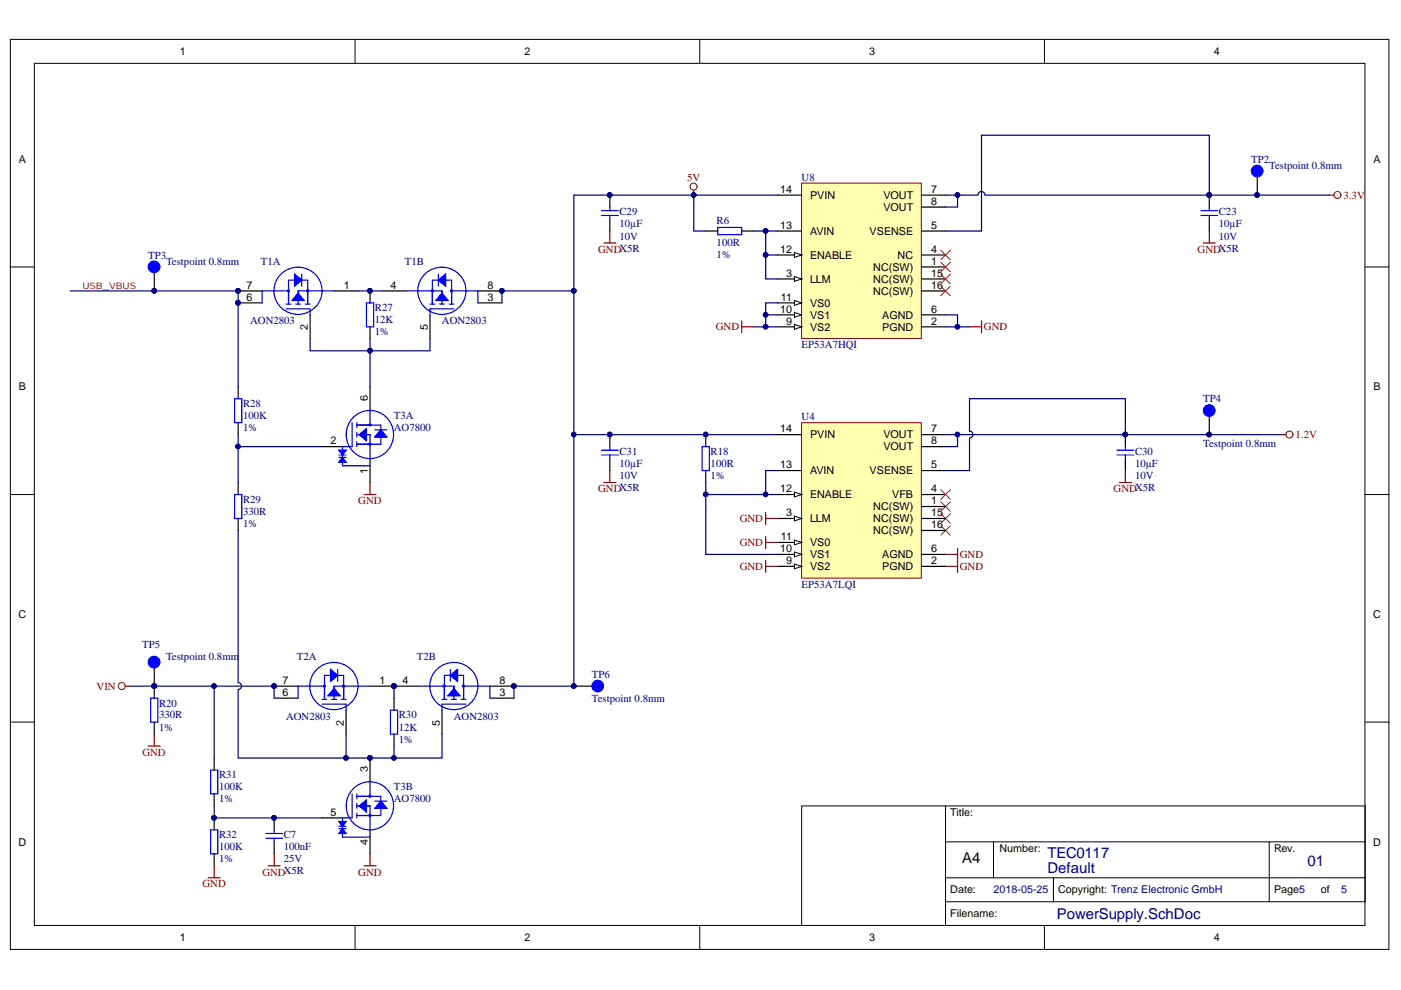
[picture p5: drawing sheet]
<svg xmlns="http://www.w3.org/2000/svg" width="297mm" height="210mm" viewBox="0 0 297 210" stroke-linecap="round" stroke-linejoin="round" font-family="sans-serif">
<defs><g id="words">
<text font-size="3.2" x="204" y="182.9">A4</text>
<g font-size="3.2" fill="#000080">
<text x="222.1" y="185.2">Default</text>
<text x="222.1" y="181.9">TEC0117</text>
<text x="277.2" y="183.6">01</text>
<text x="224.1" y="194.8">PowerSupply.SchDoc</text>
</g>
<g font-size="2.3">
<text x="38.1" y="11.7">1</text>
<text x="111.2" y="11.7">2</text>
<text x="184.3" y="11.7">3</text>
<text x="257.4" y="11.7">4</text>
<text x="4" y="34.5">A</text>
<text x="291.2" y="34.5">A</text>
<text x="165.4" y="40.9">14</text>
<text x="197.4" y="40.9">7</text>
<text x="171.7" y="42.2">PVIN</text>
<text x="187.3" y="42.2">VOUT</text>
<text x="187.3" y="44.7">VOUT</text>
<text x="197.4" y="43.4">8</text>
<text x="165.4" y="48.5">13</text>
<text x="165.4" y="53.6">12</text>
<text x="171.7" y="49.8">AVIN</text>
<text x="184.4" y="49.8">VSENSE</text>
<text x="197.4" y="48.5">5</text>
<text x="197.4" y="53.6">4</text>
<text x="166.7" y="58.7">3</text>
<text x="171.7" y="54.8">ENABLE</text>
<text x="171.7" y="59.9">LLM</text>
<text x="185.1" y="57.4">NC(SW)</text>
<text x="185.1" y="59.9">NC(SW)</text>
<text x="190.3" y="54.8">NC</text>
<text x="197.4" y="56.1">1</text>
<text x="197.4" y="58.7">15</text>
<text x="52.3" y="63.7">6</text>
<text x="52.3" y="61.2">7</text>
<text x="72.9" y="61.2">1</text>
<text x="82.8" y="61.2">4</text>
<text x="103.4" y="61.2">8</text>
<text x="103.4" y="63.7">3</text>
<text x="165.6" y="63.7">11</text>
<text x="171.7" y="65">VS0</text>
<text x="185.1" y="62.5">NC(SW)</text>
<text x="197.4" y="61.2">16</text>
<text x="65.3" y="70.1" transform="rotate(-90 65.3 70.1)">2</text>
<text x="90.7" y="70.1" transform="rotate(-90 90.7 70.1)">5</text>
<text x="165.4" y="66.3">10</text>
<text x="166.7" y="68.8">9</text>
<text x="171.7" y="67.6">VS1</text>
<text x="171.7" y="70.1">VS2</text>
<text x="187" y="70.1">PGND</text>
<text x="187" y="67.6">AGND</text>
<text x="197.4" y="68.8">2</text>
<text x="197.4" y="66.3">6</text>
<text x="4" y="82.8">B</text>
<text x="291.2" y="82.8">B</text>
<text x="78" y="85.1" transform="rotate(-90 78 85.1)">6</text>
<text x="70.1" y="94.2">2</text>
<text x="165.4" y="91.7">14</text>
<text x="171.7" y="92.9">PVIN</text>
<text x="187.3" y="92.9">VOUT</text>
<text x="187.3" y="95.5">VOUT</text>
<text x="197.4" y="91.7">7</text>
<text x="197.4" y="94.2">8</text>
<text x="78" y="100.5" transform="rotate(-90 78 100.5)">1</text>
<text x="165.4" y="99.3">13</text>
<text x="171.7" y="100.6">AVIN</text>
<text x="184.4" y="100.6">VSENSE</text>
<text x="197.4" y="99.3">5</text>
<text x="165.4" y="104.4">12</text>
<text x="171.7" y="105.6">ENABLE</text>
<text x="189.2" y="105.6">VFB</text>
<text x="197.4" y="106.9">1</text>
<text x="197.4" y="104.4">4</text>
<text x="166.7" y="109.4">3</text>
<text x="171.7" y="110.7">LLM</text>
<text x="185.1" y="108.2">NC(SW)</text>
<text x="185.1" y="110.7">NC(SW)</text>
<text x="185.1" y="113.2">NC(SW)</text>
<text x="197.4" y="109.4">15</text>
<text x="197.4" y="112">16</text>
<text x="165.4" y="117.1">10</text>
<text x="165.6" y="114.5">11</text>
<text x="166.7" y="119.6">9</text>
<text x="171.7" y="115.8">VS0</text>
<text x="171.7" y="118.3">VS1</text>
<text x="187" y="118.3">AGND</text>
<text x="197.4" y="119.6">2</text>
<text x="197.4" y="117.1">6</text>
<text x="171.7" y="120.9">VS2</text>
<text x="187" y="120.9">PGND</text>
<text x="3.9" y="131">C</text>
<text x="291.1" y="131">C</text>
<text x="59.9" y="147.6">6</text>
<text x="59.9" y="145">7</text>
<text x="80.5" y="145">1</text>
<text x="85.3" y="145">4</text>
<text x="105.9" y="145">8</text>
<text x="105.9" y="147.6">3</text>
<text x="72.9" y="153.9" transform="rotate(-90 72.9 153.9)">2</text>
<text x="93.2" y="153.9" transform="rotate(-90 93.2 153.9)">5</text>
<text x="78" y="163.8" transform="rotate(-90 78 163.8)">3</text>
<text x="70.1" y="173">5</text>
<text x="201.5" y="173">Title:</text>
<text x="3.9" y="179.3">D</text>
<text x="78" y="179.3" transform="rotate(-90 78 179.3)">4</text>
<text x="291.1" y="179.3">D</text>
<text x="211.9" y="180.6">Number:</text>
<text x="270.1" y="180.6">Rev.</text>
<text x="201.5" y="189.4">Date:</text>
<text x="224.4" y="189.4">Copyright: Trenz Electronic GmbH</text>
<text x="270.1" y="189.4">Page5</text>
<text x="280" y="189.4">of</text>
<text x="201.5" y="194.5">Filename:</text>
<text x="38.1" y="199.6">1</text>
<text x="111.2" y="199.6">2</text>
<text x="184.3" y="199.6">3</text>
<text x="257.4" y="199.6">4</text>
</g>
<g font-size="2.3" fill="#000080">
<text x="265.3" y="34.5">TP2</text>
<text x="269.1" y="35.8">Testpoint 0.8mm</text>
<text x="170" y="38.3">U8</text>
<text x="131.3" y="45.7">C29</text>
<text x="151.9" y="47.5">R6</text>
<text x="258.4" y="45.7">C23</text>
<text x="131.3" y="50.8">10V</text>
<text x="131.3" y="48.2">10µF</text>
<text x="151.9" y="52.1">100R</text>
<text x="258.4" y="50.8">10V</text>
<text x="258.4" y="48.2">10µF</text>
<text x="31.4" y="54.8">TP3</text>
<text x="35.2" y="56.1">Testpoint 0.8mm</text>
<text x="55.3" y="56.2">T1A</text>
<text x="85.8" y="56.2">T1B</text>
<text x="151.9" y="54.6">1%</text>
<text x="53" y="68.8">AON2803</text>
<text x="79.5" y="71.1">1%</text>
<text x="79.5" y="66">R27</text>
<text x="79.5" y="68.5">12K</text>
<text x="93.7" y="68.8">AON2803</text>
<text x="170" y="73.9">EP53A7HQI</text>
<text x="51.5" y="86.3">R28</text>
<text x="51.5" y="88.9">100K</text>
<text x="83.5" y="88.9">T3A</text>
<text x="170" y="89.1">U4</text>
<text x="255.1" y="85.3">TP4</text>
<text x="51.5" y="91.4">1%</text>
<text x="83.5" y="91.4">AO7800</text>
<text x="255.1" y="94.7">Testpoint 0.8mm</text>
<text x="131.3" y="101.5">10V</text>
<text x="131.3" y="96.5">C31</text>
<text x="131.3" y="99">10µF</text>
<text x="150.7" y="101.5">1%</text>
<text x="150.7" y="96.5">R18</text>
<text x="150.7" y="99">100R</text>
<text x="240.6" y="101.5">10V</text>
<text x="240.6" y="96.5">C30</text>
<text x="240.6" y="99">10µF</text>
<text x="51.5" y="106.7">R29</text>
<text x="51.5" y="111.7">1%</text>
<text x="51.5" y="109.2">330R</text>
<text x="170" y="124.7">EP53A7LQI</text>
<text x="30.2" y="137.4">TP5</text>
<text x="35.2" y="139.9">Testpoint 0.8mm</text>
<text x="62.9" y="140">T2A</text>
<text x="88.4" y="140">T2B</text>
<text x="125.5" y="143.7">TP6</text>
<text x="33.7" y="149.8">R20</text>
<text x="125.5" y="148.8">Testpoint 0.8mm</text>
<text x="33.7" y="154.9">1%</text>
<text x="33.7" y="152.3">330R</text>
<text x="60.7" y="152.6">AON2803</text>
<text x="84.6" y="152.3">R30</text>
<text x="84.6" y="154.9">12K</text>
<text x="96.2" y="152.6">AON2803</text>
<text x="84.6" y="157.4">1%</text>
<text x="46.4" y="165.1">R31</text>
<text x="46.4" y="167.6">100K</text>
<text x="83.5" y="167.6">T3B</text>
<text x="46.4" y="170.1">1%</text>
<text x="83.5" y="170.1">AO7800</text>
<text x="46.4" y="177.7">R32</text>
<text x="60.2" y="177.7">C7</text>
<text x="46.4" y="182.8">1%</text>
<text x="46.4" y="180.3">100K</text>
<text x="60.2" y="182.8">25V</text>
<text x="60.2" y="180.3">100nF</text>
<text x="210.7" y="189.4">2018-05-25</text>
<text x="284.3" y="189.4">5</text>
</g>
<g font-size="2.3" fill="#800000">
<text x="145.7" y="38.3">5V</text>
<text x="284.8" y="42.1">3.3V</text>
<text x="126.8" y="53.6">GNDX5R</text>
<text x="253.9" y="53.6">GNDX5R</text>
<text x="151.8" y="70.1">GND</text>
<text x="208.6" y="70.1">GND</text>
<text x="274.7" y="92.9">1.2V</text>
<text x="76" y="106.9">GND</text>
<text x="126.8" y="104.4">GNDX5R</text>
<text x="236.1" y="104.4">GNDX5R</text>
<text x="156.8" y="110.7">GND</text>
<text x="156.8" y="115.8">GND</text>
<text x="203.5" y="118.3">GND</text>
<text x="156.8" y="120.9">GND</text>
<text x="203.5" y="120.9">GND</text>
<text x="20.5" y="146.2">VIN</text>
<text x="30.2" y="160.2">GND</text>
<text x="55.6" y="185.6">GNDX5R</text>
<text x="76" y="185.6">GND</text>
<text x="42.9" y="188.2">GND</text>
</g>
<text font-size="1.9" fill="#800000" x="17.5" y="61.3">USB_VBUS</text>
</g></defs>
<g fill="#fff" stroke="#000" stroke-width=".21">
<path d="M2.2 8.4h292.3v192.9h-292.3z"/>
<path d="M7.3 13.4h282.1v182.8h-282.1z"/>
</g>
<g fill="none" stroke="#000" stroke-width=".21">
<path d="M75.3 8.4v5M148.4 8.4v5M221.4 8.4v5M2.2 56.6h5.1M289.4 56.6h5.1M2.2 104.9h5.1M289.4 104.9h5.1M2.2 153.1h5.1M289.4 153.1h5.1M200.5 170.9h88.9v20.3h-88.9zM200.5 170.9h-30.5v25.4M200.5 178.5h88.9"/>
<path d="M210.6 178.5v7.6h-10.1M269.1 178.5v12.7M75.3 196.3v5.1M148.4 196.3v5.1M200.5 191.2v5.1M210.6 186.1h78.8M221.4 196.3v5.1M223.4 186.1v5.1"/>
</g>
<g fill="none" stroke="#800000" stroke-width=".21">
<circle cx="147.1" cy="39.6" r=".74"/>
<circle cx="283.6" cy="41.3" r=".74"/>
</g>
<path d="M128 51.5h2.6M129.3 49v2.5M147.1 40.3v1.1M281.8 41.4h1" fill="none" stroke="#800000" stroke-width=".25"/>
<circle cx="147.1" cy="41.3" r=".48" fill="#000080" stroke="#000080" stroke-width=".21"/>
<path d="M169.9 38.8h25.4v33h-25.4z" fill="#ffffb0" stroke="#800000" stroke-width=".21"/>
<path d="M164.9 49h5.1M164.9 54.1h5.1M195.4 49h5.1M195.4 41.4h5.1M195.4 43.9h5.1M195.4 69.3h5.1M195.4 66.8h5.1" fill="none" stroke="#000" stroke-width=".25"/>
<path d="M168.4 53.6l1.6 .5-1.6 .5z" fill="#fff"/>
<path d="M168.4 53.6l1.6 .5-1.6 .5z" fill="none" stroke="#000" stroke-width=".21"/>
<path d="M164.9 41.4h5.1M164.9 59.1h5.1M195.4 56.6h5.1" fill="none" stroke="#000" stroke-width=".25"/>
<path d="M168.4 58.6l1.6 .5-1.6 .5z" fill="#fff"/>
<path d="M168.4 58.6l1.6 .5-1.6 .5z" fill="none" stroke="#000" stroke-width=".21"/>
<path d="M164.9 64.2h5.1" fill="none" stroke="#000" stroke-width=".25"/>
<path d="M168.4 63.7l1.6 .5-1.6 .5z" fill="#fff"/>
<path d="M168.4 63.7l1.6 .5-1.6 .5z" fill="none" stroke="#000" stroke-width=".21"/>
<path d="M164.9 66.8h5.1" fill="none" stroke="#000" stroke-width=".25"/>
<path d="M168.4 66.3l1.6 .5-1.6 .5z" fill="#fff"/>
<path d="M168.4 66.3l1.6 .5-1.6 .5z" fill="none" stroke="#000" stroke-width=".21"/>
<path d="M164.9 69.3h5.1" fill="none" stroke="#000" stroke-width=".25"/>
<path d="M168.4 68.8l1.6 .5-1.6 .5z" fill="#fff"/>
<path d="M168.4 68.8l1.6 .5-1.6 .5z" fill="none" stroke="#000" stroke-width=".21"/>
<g fill="none" stroke="#000" stroke-width=".25">
<path d="M149.6 49h2.6M157.3 49h2.5M195.4 54.1h5.1M195.4 59.1h5.1M78.5 61.7v2.5M78.5 69.3v2.5M195.4 61.7h5.1M50.5 82v2.5M50.5 89.6v2.6M50.5 102.3v2.6M50.5 109.9v2.6M83.5 148v2.6"/>
<path d="M83.5 155.6v2.6M45.4 160.7v2.6M45.4 168.3v2.6M45.4 173.4v2.6M58.1 173.4v2.6M58.1 178.5v2.5M68.3 173.4h5.1M78.5 160.7v5.1M78.5 176v5M45.4 181v2.6"/>
</g>
<g fill="none" stroke="#800000" stroke-width=".25">
<path d="M157.3 69.3h2.5M157.3 68v2.6M205.6 69.3h2.5M208.1 68v2.6M77.2 104.9h2.5M78.5 102.3v2.6M26.6 145.5h1M44.1 186.1h2.6M45.4 183.6v2.5M56.9 183.6h2.5M58.1 181v2.6M77.2 183.6h2.5"/>
<path d="M78.5 181v2.6"/>
</g>
<path d="M199.5 58.1l2 2.1M199.5 55.6l2 2M199.5 53l2 2.1M201.5 58.1l-2 2.1M201.5 55.6l-2 2M201.5 53l-2 2.1M199.5 60.7l2 2M201.5 60.7l-2 2" fill="none" stroke="#f00" stroke-width=".21"/>
<g fill="none" stroke="#00f" stroke-width=".25">
<path d="M152.2 48.2h5.1v1.5h-5.1zM77.7 64.2h1.5v5.1h-1.5zM49.7 84.5h1.6v5.1h-1.6zM49.7 104.9h1.6v5h-1.6zM82.8 150.6h1.5v5h-1.5zM44.7 176h1.5v5h-1.5zM44.7 163.3h1.5v5h-1.5zM56.3 176.7h3.6M56.3 177.7h3.6M58.1 176v.7M58.1 177.7v.8M74.6 168.3v5.1h-1.2"/>
<path d="M75.7 168.8h5v4.1h-5M75.7 168.3v1.1M75.7 170.4v1M75.7 172.4v1M76.2 170.9l1.5-1.3v2.5zM77.2 170.9h1.3M83.4 170.7a5.1 5.1 0 0 0-5.8-4.8 5.1 5.1 0 0 0-4.1 6.4 5.1 5.1 0 0 0 6.8 3.3 5.1 5.1 0 0 0 3.1-4.9"/>
<circle cx="78.4" cy="168.8" r=".2"/>
<circle cx="78.4" cy="172.9" r=".23"/>
</g>
<circle cx="25.8" cy="145.5" r=".74" fill="none" stroke="#800000" stroke-width=".21"/>
<g fill="#000080" stroke="#000080" stroke-width=".21">
<circle cx="78.4" cy="61.7" r=".48"/>
<circle cx="45.4" cy="173.4" r=".49"/>
<circle cx="58.1" cy="173.4" r=".48"/>
<circle cx="78.4" cy="160.7" r=".48"/>
</g>
<path d="M78.5 165.8v3M78.5 170.9v5.1" fill="none" stroke="#0000bf" stroke-width=".25"/>
<path d="M76.2 170.9l1.5-1.3v2.5z" fill="#00f"/>
<path d="M76.2 170.9l1.5-1.3v2.5z" fill="none" stroke="#00f" stroke-width=".21"/>
<path d="M75.7 170.9h2.8M79.5 169.9h2.5M80.7 169.9l1.3 1.5h-2.5z" fill="none" stroke="#00f" stroke-width=".25"/>
<path d="M80.7 169.9l1.3 1.5h-2.5z" fill="#00f"/>
<path d="M80.7 169.9l1.3 1.5h-2.5z" fill="none" stroke="#00f" stroke-width=".21"/>
<path d="M71.8 174.2h1.6l-.8 1M71.8 175.2h1.6M72.6 173.4v4.1h5.9" fill="none" stroke="#00f" stroke-width=".25"/>
<path d="M71.8 174.2h1.6l-.8 1z" fill="#00f"/>
<path d="M71.8 174.2h1.6l-.8 1z" fill="none" stroke="#00f" stroke-width=".21"/>
<path d="M71.8 174.2l.8 1M71.8 175.7h1.6M72.6 175.7l-.8 1h1.6" fill="none" stroke="#00f" stroke-width=".25"/>
<path d="M72.6 175.7l.8 1h-1.6z" fill="#00f"/>
<path d="M72.6 175.7l.8 1h-1.6z" fill="none" stroke="#00f" stroke-width=".21"/>
<g fill="none" stroke="#00f" stroke-width=".25">
<path d="M74.6 89.6v5.1h-1.2M75.7 90.1h5v4.1h-5M75.7 89.6v1M75.7 91.6v1.1M75.7 93.7v1M76.2 92.2l1.5-1.3v2.5zM77.2 92.2h1.3M83.4 92a5.1 5.1 0 0 0-5.8-4.8 5.1 5.1 0 0 0-4.1 6.4 5.1 5.1 0 0 0 6.8 3.3 5.1 5.1 0 0 0 3.1-4.9M72.6 175.7l.8 1"/>
<circle cx="78.4" cy="90.1" r=".2"/>
<circle cx="78.4" cy="94.2" r=".23"/>
</g>
<circle cx="78.4" cy="160.7" r=".48" fill="#000080" stroke="#000080" stroke-width=".21"/>
<path d="M68.3 94.7h5.1M78.5 82v5.1M78.5 97.2v5.1" fill="none" stroke="#000" stroke-width=".25"/>
<path d="M78.5 87.1v3M78.5 92.2v5" fill="none" stroke="#0000bf" stroke-width=".25"/>
<path d="M76.2 92.2l1.5-1.3v2.5z" fill="#00f"/>
<path d="M76.2 92.2l1.5-1.3v2.5z" fill="none" stroke="#00f" stroke-width=".21"/>
<path d="M75.7 92.2h2.8M79.5 91.1h2.5M80.7 91.1l1.3 1.6h-2.5z" fill="none" stroke="#00f" stroke-width=".25"/>
<path d="M80.7 91.1l1.3 1.6h-2.5z" fill="#00f"/>
<path d="M80.7 91.1l1.3 1.6h-2.5z" fill="none" stroke="#00f" stroke-width=".21"/>
<path d="M71.8 95.5h1.6l-.8 1M71.8 96.5h1.6M72.6 94.7v4.1h5.9" fill="none" stroke="#00f" stroke-width=".25"/>
<path d="M71.8 95.5h1.6l-.8 1z" fill="#00f"/>
<path d="M71.8 95.5h1.6l-.8 1z" fill="none" stroke="#00f" stroke-width=".21"/>
<path d="M71.8 95.5l.8 1M71.8 97h1.6M72.6 97l-.8 1h1.6" fill="none" stroke="#00f" stroke-width=".25"/>
<path d="M72.6 97l.8 1h-1.6z" fill="#00f"/>
<path d="M72.6 97l.8 1h-1.6z" fill="none" stroke="#00f" stroke-width=".21"/>
<g fill="none" stroke="#00f" stroke-width=".25">
<path d="M72.6 97l.8 1M65.7 145.5h3.1M67.4 141.7a5.1 5.1 0 0 1 7.2 .4 5.1 5.1 0 0 1-.4 7.2 5.1 5.1 0 0 1-7.2-.5 4.9 4.9 0 0 1 .4-7.1zM68.3 149.3h5.1v1.3M68.3 148.3h1M68.8 148.3v-5.1h4.1v5.1M70.3 148.3h1M70.8 145.5v1.3M70.8 146l1.3 1.5h-2.5zM72.4 148.3h1"/>
<circle cx="68.8" cy="145.5" r=".2"/>
<circle cx="72.8" cy="145.5" r=".23"/>
</g>
<path d="M58.1 148h5.1M73.4 150.6v5M78.5 145.5h5" fill="none" stroke="#000" stroke-width=".25"/>
<circle cx="83.5" cy="145.5" r=".48" fill="#000080" stroke="#000080" stroke-width=".21"/>
<path d="M70.8 146l1.3 1.5h-2.5z" fill="#00f"/>
<path d="M70.8 146l1.3 1.5h-2.5z" fill="none" stroke="#00f" stroke-width=".21"/>
<path d="M70.1 141.9l1.5 1.3-1.5 1.3zM71.6 141.9v2.6M75.9 145.5h-5.1v2.8" fill="none" stroke="#00f" stroke-width=".25"/>
<path d="M70.1 141.9l1.5 1.3-1.5 1.3z" fill="#00f"/>
<path d="M70.1 141.9l1.5 1.3-1.5 1.3z" fill="none" stroke="#00f" stroke-width=".21"/>
<path d="M58.1 145.5h5.1" fill="none" stroke="#000" stroke-width=".25"/>
<g fill="#000080" stroke="#000080" stroke-width=".21">
<circle cx="58.1" cy="145.5" r=".48"/>
<circle cx="83.5" cy="145.5" r=".48"/>
</g>
<g fill="none" stroke="#00f" stroke-width=".25">
<path d="M65.7 145.5h-2.5v2.5M75.9 145.5h2.6M93.7 148.3h1M94.2 148.3v-5.1h4.1v5.1M95.7 148.3h1.1M96.3 145.5v1.3M96.3 146l1.2 1.5h-2.5zM96.4 140.5a5.1 5.1 0 0 0-4.8 7 5.1 5.1 0 0 0 8.4 1.3 5 5 0 0 0 .9-5.3 5 5 0 0 0-4.4-3M97.8 148.3h1M98.3 145.5h3M98.8 149.3h-5.1v1.3"/>
<circle cx="94.2" cy="145.5" r=".24"/>
<circle cx="98.3" cy="145.5" r=".21"/>
</g>
<path d="M96.3 146l1.2 1.5h-2.5z" fill="#00f"/>
<path d="M96.3 146l1.2 1.5h-2.5z" fill="none" stroke="#00f" stroke-width=".21"/>
<path d="M91.2 145.5h5.1v2.8M95.5 143.2l1.5-1.3v2.6zM95.5 141.9v2.6" fill="none" stroke="#00f" stroke-width=".25"/>
<path d="M95.5 143.2l1.5-1.3v2.6z" fill="#00f"/>
<path d="M95.5 143.2l1.5-1.3v2.6z" fill="none" stroke="#00f" stroke-width=".21"/>
<path d="M50.5 64.2h5.1M65.7 66.8v5M70.8 61.7h5.1M83.5 145.5h5.1M93.7 150.6v5M103.9 145.5h5.1M103.9 148h5.1" fill="none" stroke="#000" stroke-width=".25"/>
<g fill="#000080" stroke="#000080" stroke-width=".21">
<circle cx="108.9" cy="145.5" r=".48"/>
<circle cx="83.5" cy="145.5" r=".48"/>
<circle cx="50.5" cy="64.2" r=".49"/>
</g>
<g fill="none" stroke="#00f" stroke-width=".25">
<path d="M63.1 56.7a5.1 5.1 0 0 1 4.7 7 5.1 5.1 0 0 1-8.4 1.3 5 5 0 0 1-.9-5.3 5 5 0 0 1 4.5-3M58.1 61.7h3.1M60.7 65.5h5v1.3M60.7 64.5h1M61.2 64.5v-5.1h4v5.1M62.7 64.5h1M63.2 61.7v1.3M63.2 62.2l1.3 1.5h-2.6zM64.7 64.5h1M88.6 145.5h2.6M101.3 145.5h2.6v2.5"/>
<circle cx="61.1" cy="61.6" r=".21"/>
<circle cx="65.2" cy="61.7" r=".23"/>
</g>
<path d="M63.2 62.2l1.3 1.5h-2.6z" fill="#00f"/>
<path d="M63.2 62.2l1.3 1.5h-2.6z" fill="none" stroke="#00f" stroke-width=".21"/>
<path d="M62.4 58.1l1.6 1.3-1.6 1.3zM64 58.1v2.6M68.3 61.7h-5.1v2.8" fill="none" stroke="#00f" stroke-width=".25"/>
<path d="M62.4 58.1l1.6 1.3-1.6 1.3z" fill="#00f"/>
<path d="M62.4 58.1l1.6 1.3-1.6 1.3z" fill="none" stroke="#00f" stroke-width=".21"/>
<path d="M50.5 61.7h5.1" fill="none" stroke="#000" stroke-width=".25"/>
<g fill="#000080" stroke="#000080" stroke-width=".21">
<circle cx="50.5" cy="61.7" r=".49"/>
<circle cx="50.5" cy="64.2" r=".49"/>
</g>
<g fill="none" stroke="#00f" stroke-width=".25">
<path d="M93.9 56.7a5.1 5.1 0 0 0-4.9 7 5.1 5.1 0 0 0 8.5 1.3 5 5 0 0 0 .9-5.3 5 5 0 0 0-4.5-3M58.1 61.7h-2.5v2.5M68.3 61.7h2.5M91.2 64.5h1M91.7 64.5v-5.1h4v5.1M93.2 64.5h1M93.7 61.7v1.3M93.7 62.2l1.3 1.5h-2.6zM95.2 64.5h1.1M95.7 61.7h3.1M96.3 65.5h-5.1v1.3"/>
<circle cx="91.7" cy="61.7" r=".23"/>
<circle cx="95.7" cy="61.7" r=".2"/>
</g>
<path d="M93.7 62.2l1.3 1.5h-2.6z" fill="#00f"/>
<path d="M93.7 62.2l1.3 1.5h-2.6z" fill="none" stroke="#00f" stroke-width=".21"/>
<path d="M92.9 59.4l1.6-1.3v2.6zM92.9 58.1v2.6M88.6 61.7h5.1v2.8" fill="none" stroke="#00f" stroke-width=".25"/>
<path d="M92.9 59.4l1.6-1.3v2.6z" fill="#00f"/>
<path d="M92.9 59.4l1.6-1.3v2.6z" fill="none" stroke="#00f" stroke-width=".21"/>
<path d="M256.4 41.4v2.5M256.4 46.4v2.6M81 61.7h5.1M91.2 66.8v5M101.3 61.7h5.1M101.3 64.2h5.1M238.6 92.2v2.5M238.6 97.2v2.6" fill="none" stroke="#000" stroke-width=".25"/>
<g fill="#000080" stroke="#000080" stroke-width=".21">
<circle cx="106.4" cy="61.7" r=".48"/>
<circle cx="256.4" cy="41.3" r=".49"/>
<circle cx="238.6" cy="92.1" r=".48"/>
</g>
<path d="M254.6 45.7h3.6M254.6 44.7h3.6M256.4 43.9v.8M256.4 45.7v.7M86.1 61.7h2.5M98.8 61.7h2.5v2.5M236.8 96.5h3.6M236.8 95.5h3.6M238.6 94.7v.8M238.6 96.5v.7" fill="none" stroke="#00f" stroke-width=".25"/>
<path d="M255.1 51.5h2.6M256.4 49v2.5M238.6 99.8v2.5M271.6 92.2h1.1M203 118.8v2.6M237.3 102.3h2.6M200.5 120.1h2.5" fill="none" stroke="#800000" stroke-width=".25"/>
<circle cx="273.4" cy="92.1" r=".74" fill="none" stroke="#800000" stroke-width=".21"/>
<path d="M199.5 106.4l2 2M199.5 108.9l2 2M199.5 111.5l2 2M201.5 106.4l-2 2M201.5 108.9l-2 2M201.5 111.5l-2 2" fill="none" stroke="#f00" stroke-width=".21"/>
<path d="M169.9 89.6h25.4v33h-25.4z" fill="#ffffb0" stroke="#800000" stroke-width=".21"/>
<path d="M164.9 99.8h5.1M195.4 99.8h5.1M195.4 92.2h5.1M195.4 94.7h5.1M164.9 104.9h5.1M195.4 117.5h5.1M195.4 120.1h5.1" fill="none" stroke="#000" stroke-width=".25"/>
<path d="M168.4 104.3l1.6 .6-1.6 .5z" fill="#fff"/>
<path d="M168.4 104.3l1.6 .6-1.6 .5z" fill="none" stroke="#000" stroke-width=".21"/>
<path d="M164.9 92.2h5.1M164.9 109.9h5.1M195.4 107.4h5.1" fill="none" stroke="#000" stroke-width=".25"/>
<path d="M168.4 109.4l1.6 .5-1.6 .5z" fill="#fff"/>
<path d="M168.4 109.4l1.6 .5-1.6 .5z" fill="none" stroke="#000" stroke-width=".21"/>
<path d="M164.9 115h5.1" fill="none" stroke="#000" stroke-width=".25"/>
<path d="M168.4 114.5l1.6 .5-1.6 .5z" fill="#fff"/>
<path d="M168.4 114.5l1.6 .5-1.6 .5z" fill="none" stroke="#000" stroke-width=".21"/>
<path d="M164.9 117.5h5.1" fill="none" stroke="#000" stroke-width=".25"/>
<path d="M168.4 117l1.6 .5-1.6 .6z" fill="#fff"/>
<path d="M168.4 117l1.6 .5-1.6 .6z" fill="none" stroke="#000" stroke-width=".21"/>
<path d="M164.9 120.1h5.1" fill="none" stroke="#000" stroke-width=".25"/>
<path d="M168.4 119.6l1.6 .5-1.6 .5z" fill="#fff"/>
<path d="M168.4 119.6l1.6 .5-1.6 .5z" fill="none" stroke="#000" stroke-width=".21"/>
<g fill="none" stroke="#000" stroke-width=".25">
<path d="M266.6 36.3v5.1M32.7 56.6v5.1M129.3 41.4v2.5M129.3 46.4v2.6M129.3 92.2v2.5M129.3 97.2v2.6M149.6 92.2v2.5M149.6 99.8v2.5M256.4 87.1v5.1M195.4 104.9h5.1M195.4 109.9h5.1M195.4 112.5h5.1"/>
<path d="M32.7 140.4v7.6M32.7 153.1v2.5M121.7 145.5h5.1"/>
</g>
<path d="M129.3 99.8v2.5M128 102.3h2.6M162.3 108.7v2.5M162.3 113.7v2.6M162.3 118.8v2.6M162.3 109.9h2.6M162.3 115h2.6M200.5 117.5h2.5M203 116.3v2.5M162.3 120.1h2.6M31.4 158.2h2.6M32.7 155.6v2.6" fill="none" stroke="#800000" stroke-width=".25"/>
<g fill="#000080" stroke="#000080" stroke-width=".21">
<circle cx="149.6" cy="92.1" r=".48"/>
<circle cx="32.7" cy="145.5" r=".48"/>
<circle cx="129.3" cy="41.3" r=".48"/>
<circle cx="129.3" cy="92.1" r=".48"/>
<circle cx="121.6" cy="145.5" r=".48"/>
<circle cx="32.7" cy="61.7" r=".48"/>
<circle cx="256.4" cy="92.1" r=".49"/>
<circle cx="203" cy="41.3" r=".48"/>
<circle cx="203" cy="69.3" r=".48"/>
<circle cx="162.3" cy="69.3" r=".48"/>
<circle cx="162.3" cy="66.7" r=".48"/>
<circle cx="256.4" cy="41.3" r=".49"/>
<circle cx="162.3" cy="54" r=".48"/>
<circle cx="162.3" cy="49" r=".48"/>
<circle cx="147.1" cy="41.3" r=".48"/>
<circle cx="45.4" cy="173.4" r=".49"/>
<circle cx="58.1" cy="173.4" r=".48"/>
<circle cx="50.5" cy="94.7" r=".49"/>
<circle cx="45.4" cy="145.5" r=".49"/>
<circle cx="78.4" cy="74.4" r=".48"/>
<circle cx="58.1" cy="145.5" r=".48"/>
<circle cx="73.3" cy="160.7" r=".48"/>
<circle cx="78.4" cy="160.7" r=".48"/>
<circle cx="83.5" cy="160.7" r=".48"/>
<circle cx="83.5" cy="145.5" r=".48"/>
<circle cx="78.4" cy="61.7" r=".48"/>
<circle cx="106.4" cy="61.7" r=".48"/>
<circle cx="121.6" cy="61.7" r=".48"/>
<circle cx="50.5" cy="61.7" r=".49"/>
<circle cx="50.5" cy="64.2" r=".49"/>
<circle cx="203" cy="92.1" r=".48"/>
<circle cx="238.6" cy="92.1" r=".48"/>
<circle cx="121.6" cy="92.1" r=".48"/>
<circle cx="149.6" cy="104.8" r=".48"/>
<circle cx="162.3" cy="104.8" r=".48"/>
<circle cx="108.9" cy="145.5" r=".48"/>
<circle cx="266.5" cy="41.3" r=".49"/>
</g>
<path d="M127.5 45.7h3.6M127.5 44.7h3.6M129.3 43.9v.8M129.3 45.7v.7M127.5 96.5h3.6M127.5 95.5h3.6M129.3 94.7v.8M129.3 96.5v.7M148.9 94.7h1.5v5.1h-1.5zM31.9 148h1.6v5.1h-1.6z" fill="none" stroke="#00f" stroke-width=".25"/>
<path d="M199.5 103.8l2 2.1M201.5 103.8l-2 2.1" fill="none" stroke="#f00" stroke-width=".21"/>
<g fill="#00f" stroke="#00f" stroke-width=".21">
<circle cx="126.7" cy="145.5" r="1.25"/>
<circle cx="32.7" cy="56.6" r="1.25"/>
<circle cx="32.7" cy="140.4" r="1.25"/>
<circle cx="256.4" cy="87.1" r="1.25"/>
<circle cx="266.5" cy="36.3" r="1.25"/>
</g>
<g fill="none" stroke="#000080" stroke-width=".25">
<path d="M147.1 41.4v7.6h2.5M159.8 49h2.5M162.3 54.1v5h2.6M164.9 49h-2.6v5.1h2.6M164.9 41.4h-43.2v20.3M203 41.4v2.5h-2.5M208.8 41.4a.74 .74 0 0 0-.7-.8 .74 .74 0 0 0-.8 .8h-6.8M208.9 41.4h72.9M256.4 41.4v-12.7h-48.3v20.3h-7.6M14.9 61.7h35.6v20.3M65.7 71.8v2.6h25.5v-2.6M75.9 61.7h5.1"/>
<path d="M78.5 71.8v10.2M121.7 61.7h-15.3v2.5M121.7 61.7v30.5M159.8 69.3h5.1M162.3 66.8h2.6M164.9 64.2h-2.6v5.1M200.5 69.3h5.1M200.5 66.8h2.5v2.5M50.5 92.2v10.1M50.5 94.7h17.8M164.9 92.2h-43.2v53.3h-12.7v2.5M164.9 99.8h-2.6v5.1h2.6"/>
<path d="M200.5 92.2h71.1M203 92.2v2.5h-2.5M205.6 92.9v6.9h-5.1M238.6 92.2v-7.7h-33v6.9a.74 .74 0 0 1 .7 .7 .74 .74 0 0 1-.7 .8M50.5 112.5v32.2a.74 .74 0 0 1 .7 .8 .74 .74 0 0 1-.7 .7M149.6 102.3v2.6M162.3 104.9h-12.7v12.6h15.3M27.6 145.5h30.5v2.5M45.4 145.5v15.2M50.5 146.2v14.5h33v-2.5M73.4 155.6v5.1M83.5 145.5v2.5"/>
<path d="M93.7 155.6v5.1h-10.2M45.4 170.9v2.5h22.9"/>
</g>
<use href="#words"/>
</svg>
